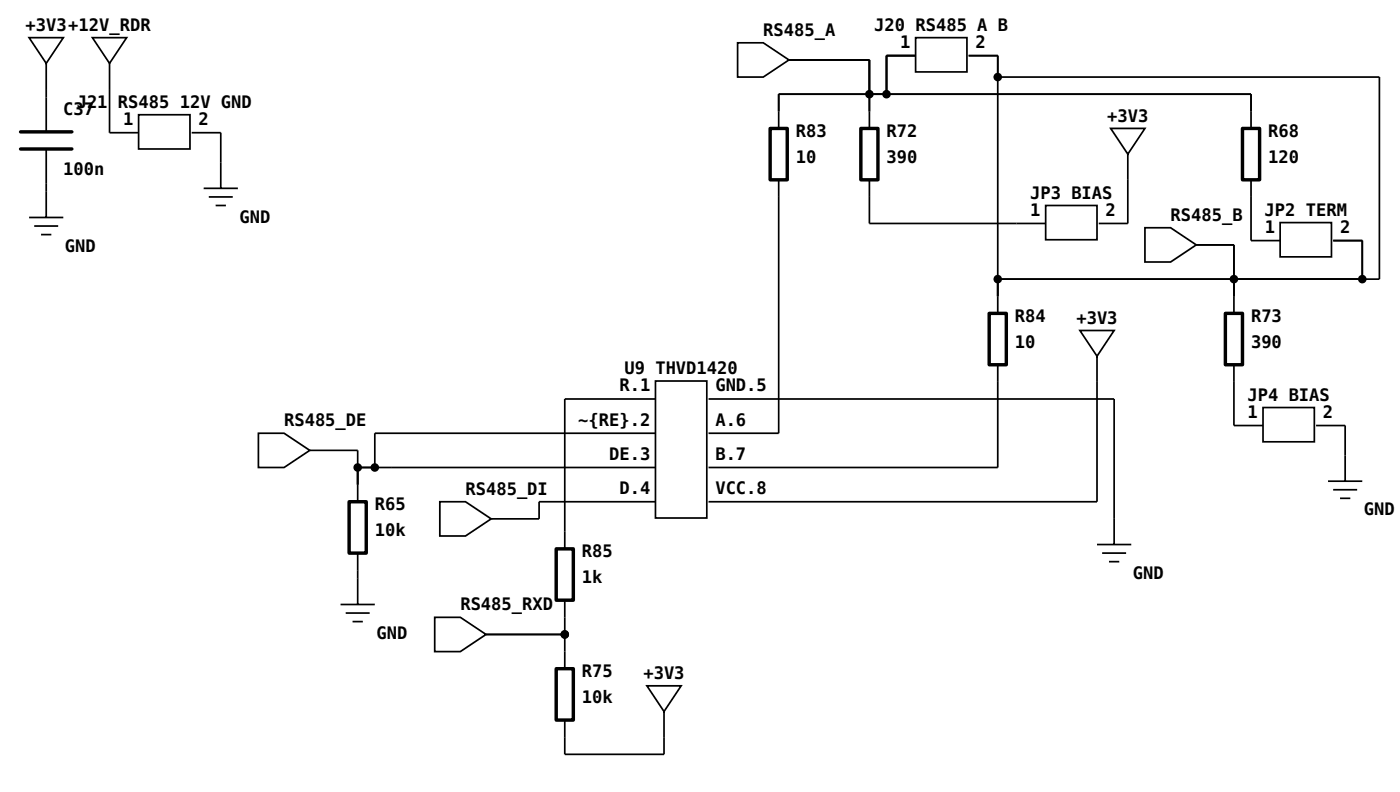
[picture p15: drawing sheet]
<svg xmlns="http://www.w3.org/2000/svg" width="216mm" height="122mm" viewBox="0 0 216 122" stroke-linecap="round" stroke-linejoin="round" font-family="sans-serif">
<defs><g id="words">
<g font-size="2.6">
<text x="4" y="4.8">+3V3+12V_RDR</text>
<text x="118" y="5.6">RS485_A</text>
<text x="135.2" y="4.8">J20 RS485 A B</text>
<text x="139.2" y="7.4">1</text>
<text x="150.8" y="7.4">2</text>
<text x="9.8" y="17.7">C37</text>
<text x="11.9" y="16.7">J21 RS485 12V GND</text>
<text x="19" y="19.3">1</text>
<text x="30.7" y="19.3">2</text>
<text x="123" y="21.2">R83</text>
<text x="137.1" y="21.2">R72</text>
<text x="171.2" y="18.8">+3V3</text>
<text x="196.1" y="21.2">R68</text>
<text x="9.8" y="27">100n</text>
<text x="123" y="25.1">10</text>
<text x="137.1" y="25.1">390</text>
<text x="196.1" y="25.1">120</text>
<text x="37" y="34.4">GND</text>
<text x="159.3" y="30.7">JP3 BIAS</text>
<text x="159.3" y="33.3">1</text>
<text x="170.9" y="33.3">2</text>
<text x="181" y="34.1">RS485_B</text>
<text x="195.5" y="33.3">JP2 TERM</text>
<text x="195.5" y="36">1</text>
<text x="207.2" y="36">2</text>
<text x="10" y="38.9">GND</text>
<text x="156.9" y="49.7">R84</text>
<text x="156.9" y="53.7">10</text>
<text x="166.4" y="50">+3V3</text>
<text x="193.4" y="49.7">R73</text>
<text x="193.4" y="53.7">390</text>
<text x="96.5" y="57.8">U9 THVD1420</text>
<text x="43.9" y="65.9">RS485_DE</text>
<text x="89.4" y="65.7">~{RE}.2</text>
<text x="95.8" y="60.5">R.1</text>
<text x="110.6" y="60.5">GND.5</text>
<text x="110.6" y="65.7">A.6</text>
<text x="192.9" y="61.9">JP4 BIAS</text>
<text x="192.9" y="64.6">1</text>
<text x="204.5" y="64.6">2</text>
<text x="94.2" y="71">DE.3</text>
<text x="110.6" y="71">B.7</text>
<text x="72" y="76.5">RS485_DI</text>
<text x="95.8" y="76.3">D.4</text>
<text x="110.6" y="76.3">VCC.8</text>
<text x="57.9" y="78.8">R65</text>
<text x="57.9" y="82.8">10k</text>
<text x="210.9" y="79.6">GND</text>
<text x="90" y="86.1">R85</text>
<text x="175.1" y="89.4">GND</text>
<text x="71.2" y="94.3">RS485_RXD</text>
<text x="90" y="90.1">1k</text>
<text x="58.2" y="98.7">GND</text>
<text x="90" y="104.6">R75</text>
<text x="99.5" y="104.9">+3V3</text>
<text x="90" y="108.6">10k</text>
</g>
</g></defs>
<g fill="none" stroke="#000" stroke-width=".26">
<path d="M4.5 5.8h5.3l-2.7 4zM7.1 9.8v10.6M14.3 5.8h5.3l-2.7 4zM16.9 9.8v10.7h4.5M21.4 17.7h8v5.3h-8zM114 6.6h4l4 2.7-4 2.6h-4zM120.4 19.8v-5.2h73v5.2M122 9.3h12.4v10.5M141.6 5.8h7.9v5.3h-7.9zM141.6 8.6h-4.5v6M149.8 8.6h4.5v39.8M154.3 11.9h59v31.2h-59"/>
<path d="M171.7 19.8h5.3l-2.6 4zM4.5 33.6h5.3M5.3 34.9h3.7M6.3 36.2h1.6M7.1 23v10.6M29.6 20.5h4.5v8.6M31.5 29.1h5.3M32.3 30.4h3.7M33.3 31.7h1.6M120.4 27.8v39.1h-10.9M134.4 27.8v6.7h27.3M161.7 31.7h7.9v5.3h-7.9z"/>
<path d="M174.4 23.8v10.7h-4.5M177 35.2h4l3.9 2.6-3.9 2.7h-4zM184.9 37.8h5.9v10.6M193.4 27.8v9.4h4.5M197.9 34.4h7.9v5.3h-7.9zM206.1 37.2h4.5v5.9M101.3 58.9h8v21.1h-8zM154.3 56.4v15.8h-44.8M167 51.1h5.2l-2.6 3.9zM169.6 55v22.5h-60.1M190.8 56.4v9.3h4.5M40 66.9h3.9l4 2.7-4 2.6h-3.9z"/>
<path d="M47.9 69.6h7.4v7.9M55.3 72.2h46M68 77.5h4l3.9 2.7-3.9 2.6h-4zM101.3 61.6h-14v23.2M101.3 66.9h-43.4v5.3M101.3 77.5h-18v2.7h-7.4M109.5 61.6h62.7v22.5M195.3 63h7.9v5.3h-7.9zM203.5 65.7h4.5v8.6M205.3 74.3h5.3M206.1 75.7h3.7M207.2 77h1.6"/>
<path d="M52.7 93.4h5.2M53.4 94.7h3.7M54.5 96h1.6M55.3 85.5v7.9M67.2 95.4h4l3.9 2.6-3.9 2.7h-4zM75.1 98h12.2M87.3 92.7v10.6M169.6 84.1h5.3M170.4 85.5h3.7M171.4 86.8h1.6M100 106h5.3l-2.6 3.9zM102.7 109.9v6.6h-15.4v-5.2"/>
</g>
<path d="M119.1 19.8h2.6v8h-2.6zM133.1 19.8h2.6v8h-2.6zM192.1 19.8h2.6v8h-2.6zM3.2 20.4h7.9M3.2 23h7.9M152.9 48.4h2.7v8h-2.7zM189.4 48.4h2.7v8h-2.7zM54 77.5h2.6v8h-2.6zM86 84.8h2.6v7.9h-2.6zM86 103.3h2.6v8h-2.6z" fill="none" stroke="#000" stroke-width=".53"/>
<g fill="#000" stroke="#000" stroke-width=".26">
<circle cx="134.4" cy="14.6" r=".53"/>
<circle cx="137.1" cy="14.6" r=".53"/>
<circle cx="154.3" cy="11.9" r=".53"/>
<circle cx="154.3" cy="43.1" r=".53"/>
<circle cx="190.8" cy="43.1" r=".53"/>
<circle cx="210.6" cy="43.1" r=".53"/>
<circle cx="55.3" cy="72.2" r=".53"/>
<circle cx="57.9" cy="72.2" r=".53"/>
<circle cx="87.3" cy="98" r=".53"/>
</g>
<use href="#words"/>
</svg>
